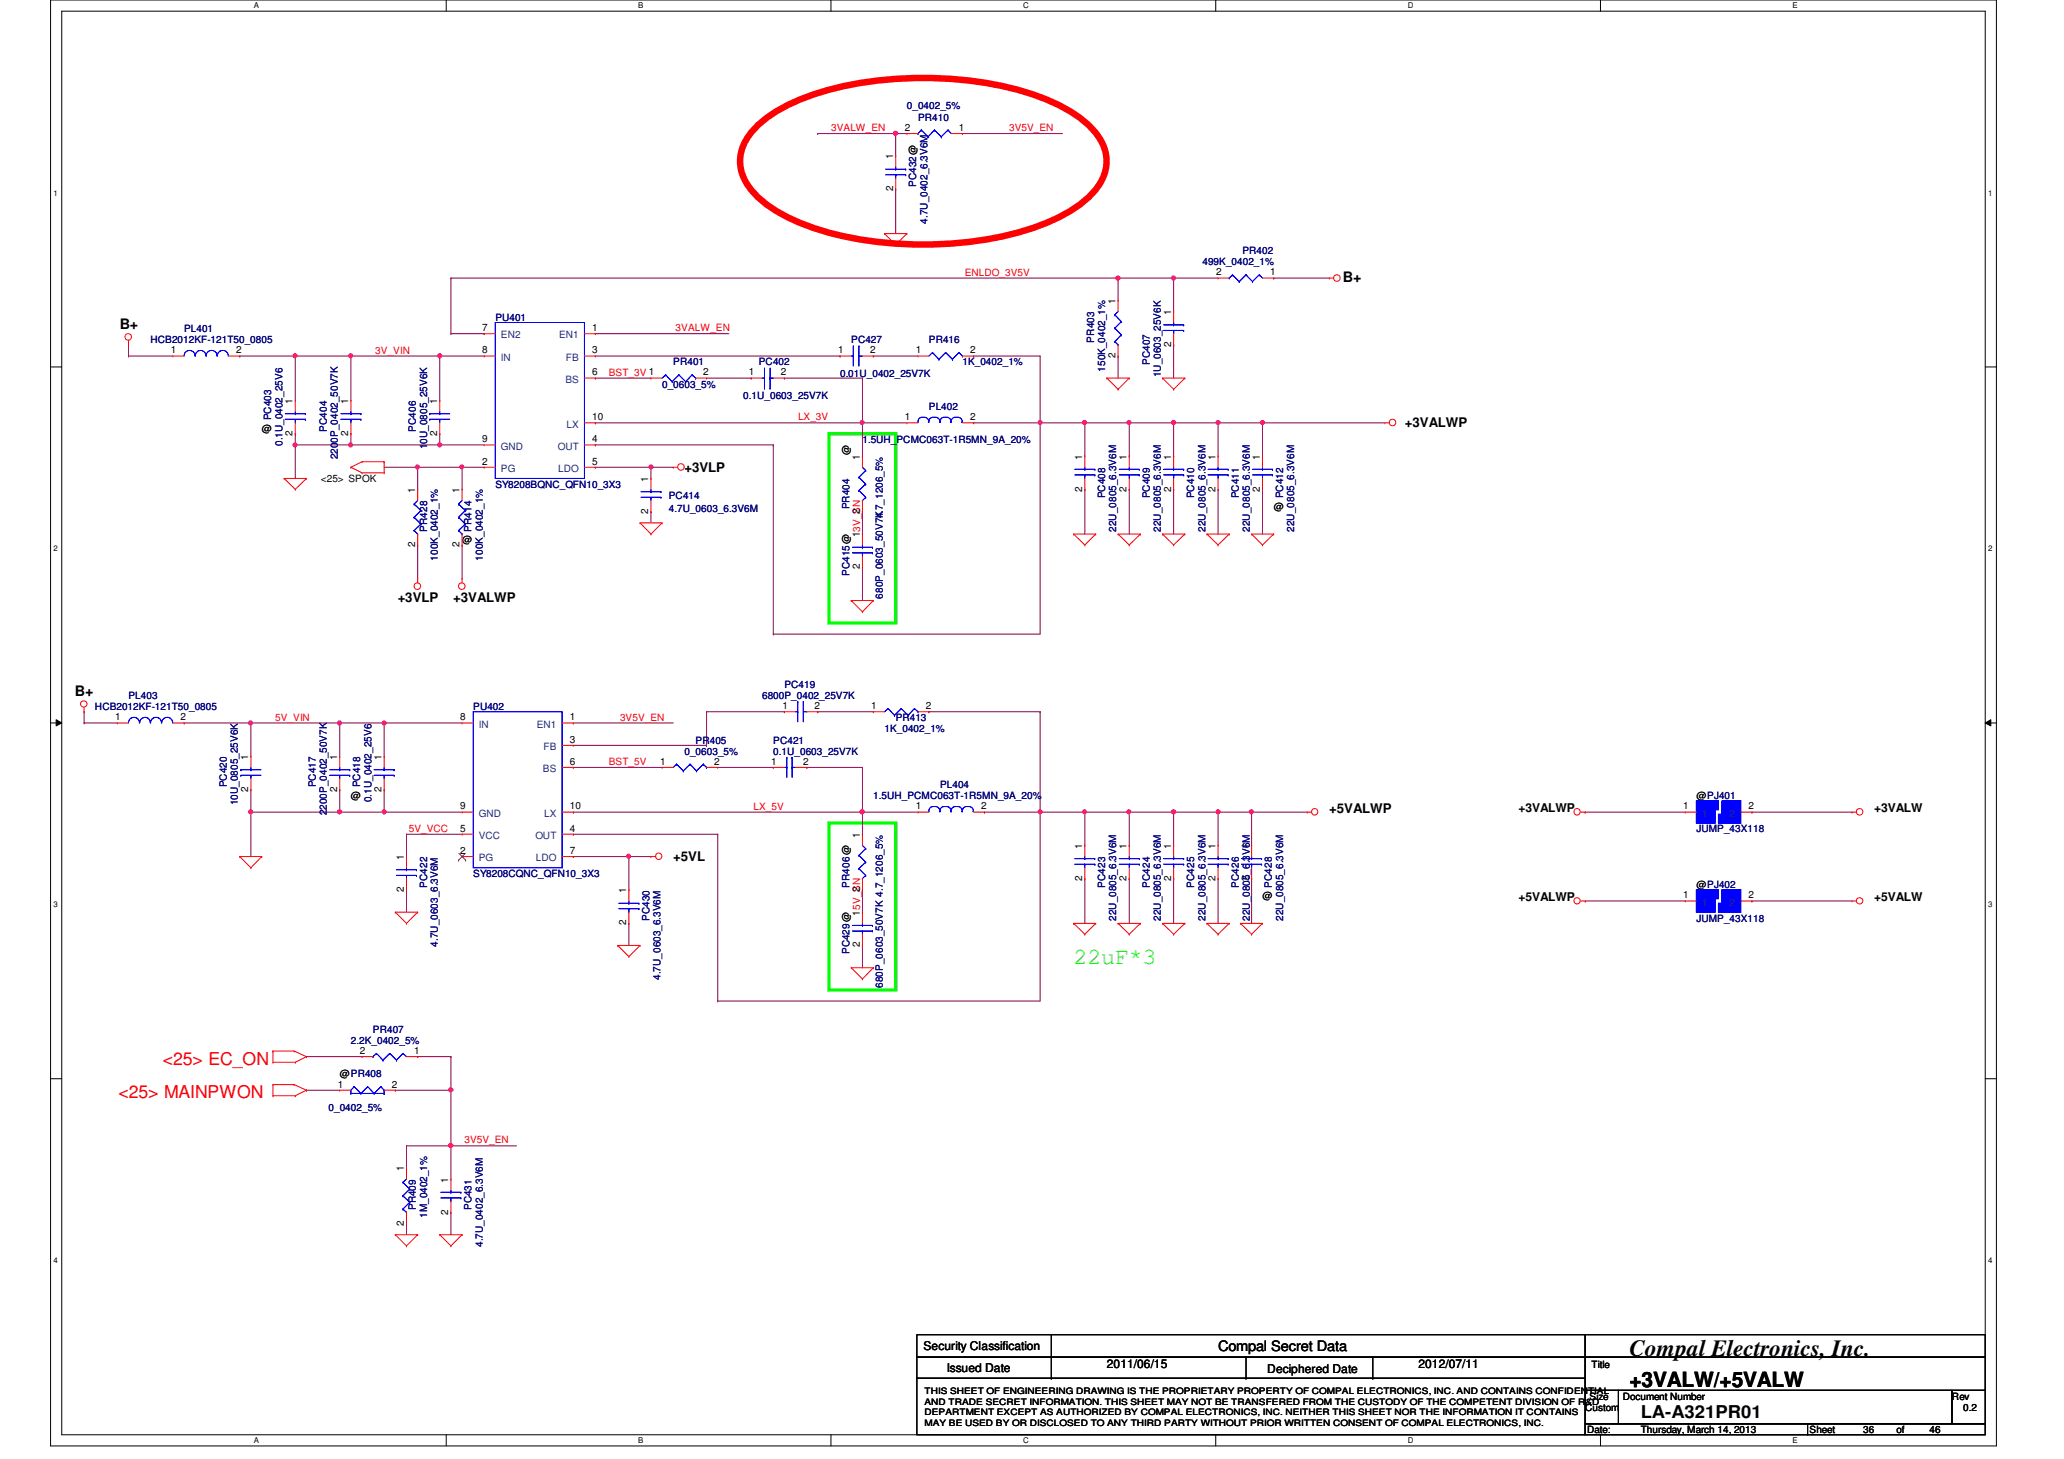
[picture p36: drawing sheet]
<svg xmlns="http://www.w3.org/2000/svg" width="297mm" height="210mm" viewBox="0 0 297 210" stroke-linecap="round" stroke-linejoin="round" font-family="sans-serif">
<defs><g id="words">
<text font-size="3.3" fill="#0f0" x="154.5" y="138.7">22uF*3</text>
<text font-size="3.3" x="234.5" y="195.1">Compal Electronics, Inc.</text>
<text font-size="3" x="234.5" y="199.6">+3VALW/+5VALW</text>
<g font-size="2.5" fill="#f00">
<text x="23.4" y="153.2">&lt;25&gt; EC_ON</text>
<text x="17.1" y="158">&lt;25&gt; MAINPWON</text>
</g>
<text font-size="2.5" x="236.1" y="204">LA-A321PR01</text>
<g font-size="2.1">
<text x="193.2" y="40.6">B+</text>
<text x="17.2" y="47.4">B+</text>
<text x="10.8" y="100.2">B+</text>
<text x="175.3" y="194.4">Compal Secret Data</text>
</g>
<g font-size="1.9">
<text x="202.2" y="61.5">+3VALWP</text>
<text x="98.5" y="67.9">+3VLP</text>
<text x="57.2" y="86.6">+3VLP</text>
<text x="65.2" y="86.6">+3VALWP</text>
<text x="191.3" y="117">+5VALWP</text>
<text x="96.9" y="123.9">+5VL</text>
</g>
<g font-size="1.7">
<text x="218.5" y="116.8">+3VALWP</text>
<text x="269.7" y="116.8">+3VALW</text>
<text x="218.5" y="129.6">+5VALWP</text>
<text x="269.7" y="129.6">+5VALW</text>
<text x="132.9" y="194.3">Security Classification</text>
<text x="136.3" y="197.3">Issued Date</text>
<text x="159.3" y="196.8">2011/06/15</text>
<text x="182.4" y="197.5">Deciphered Date</text>
<text x="204.1" y="196.8">2012/07/11</text>
</g>
<g font-size="1.4" fill="#000080">
<text x="130.5" y="15.7">0_0402_5%</text>
<text x="132.1" y="17.4">PR410</text>
<text x="131.9" y="26.9" transform="rotate(-90 131.9 26.9)">PC432@</text>
<text x="133.5" y="32.2" transform="rotate(-90 133.5 32.2)">4.7U_0402_6.3V6M</text>
<text x="173.1" y="38.2">499K_0402_1%</text>
<text x="178.8" y="36.6">PR402</text>
<text x="26.5" y="47.8">PL401</text>
<text x="71.3" y="46.2">PU401</text>
<text x="21.7" y="49.4">HCB2012KF-121T50_0805</text>
<text x="96.9" y="52.6">PR401</text>
<text x="109.2" y="52.6">PC402</text>
<text x="122.5" y="49.4">PC427</text>
<text x="133.7" y="49.4">PR416</text>
<text x="138.5" y="52.6">1K_0402_1%</text>
<text x="157.5" y="49.3" transform="rotate(-90 157.5 49.3)">PR403</text>
<text x="159" y="53.5" transform="rotate(-90 159 53.5)">150K_0402_1%</text>
<text x="165.5" y="52.5" transform="rotate(-90 165.5 52.5)">PC407</text>
<text x="95.3" y="55.8">0_0603_5%</text>
<text x="107" y="57.4">0.1U_0603_25V7K</text>
<text x="120.9" y="54.2">0.01U_0402_25V7K</text>
<text x="133.7" y="59">PL402</text>
<text x="167" y="54.3" transform="rotate(-90 167 54.3)">1U_0603_25V6K</text>
<text x="39" y="60.5" transform="rotate(-90 39 60.5)">PC403</text>
<text x="40.6" y="64.2" transform="rotate(-90 40.6 64.2)">0.1U_0402_25V6</text>
<text x="47" y="62.1" transform="rotate(-90 47 62.1)">PC404</text>
<text x="59.9" y="62.1" transform="rotate(-90 59.9 62.1)">PC406</text>
<text x="61.5" y="64.6" transform="rotate(-90 61.5 64.6)">10U_0805_25V6K</text>
<text x="124.1" y="63.8">1.5UH_PCMC063T-1R5MN_9A_20%</text>
<text x="48.6" y="66.1" transform="rotate(-90 48.6 66.1)">2200P_0402_50V7K</text>
<text x="71.3" y="70.2">SY8208BQNC_QFN10_3X3</text>
<text x="96.3" y="71.8">PC414</text>
<text x="159" y="71.7" transform="rotate(-90 159 71.7)">PC408</text>
<text x="165.5" y="71.7" transform="rotate(-90 165.5 71.7)">PC409</text>
<text x="171.9" y="71.7" transform="rotate(-90 171.9 71.7)">PC410</text>
<text x="178.3" y="71.7" transform="rotate(-90 178.3 71.7)">PC411</text>
<text x="184.7" y="71.7" transform="rotate(-90 184.7 71.7)">PC412</text>
<text x="61.5" y="76.5" transform="rotate(-90 61.5 76.5)">PR428</text>
<text x="67.9" y="76.5" transform="rotate(-90 67.9 76.5)">PR414</text>
<text x="96.3" y="73.7">4.7U_0603_6.3V6M</text>
<text x="122.3" y="73.3" transform="rotate(-90 122.3 73.3)">PR404</text>
<text x="127" y="74.6" transform="rotate(-90 127 74.6)">4.7_1206_5%</text>
<text x="160.7" y="76.5" transform="rotate(-90 160.7 76.5)">22U_0805_6.3V6M</text>
<text x="167" y="76.5" transform="rotate(-90 167 76.5)">22U_0805_6.3V6M</text>
<text x="173.5" y="76.5" transform="rotate(-90 173.5 76.5)">22U_0805_6.3V6M</text>
<text x="179.9" y="76.5" transform="rotate(-90 179.9 76.5)">22U_0805_6.3V6M</text>
<text x="186.3" y="76.5" transform="rotate(-90 186.3 76.5)">22U_0805_6.3V6M</text>
<text x="63" y="80.6" transform="rotate(-90 63 80.6)">100K_0402_1%</text>
<text x="69.5" y="80.6" transform="rotate(-90 69.5 80.6)">100K_0402_1%</text>
<text x="122.3" y="82.9" transform="rotate(-90 122.3 82.9)">PC415@</text>
<text x="127" y="86.1" transform="rotate(-90 127 86.1)">680P_0603_50V7K</text>
<text x="18.5" y="100.6">PL403</text>
<text x="109.7" y="100.6">6800P_0402_25V7K</text>
<text x="112.9" y="99">PC419</text>
<text x="13.7" y="102.2">HCB2012KF-121T50_0805</text>
<text x="68.1" y="102.2">PU402</text>
<text x="100.1" y="107">PR405</text>
<text x="111.3" y="107">PC421</text>
<text x="127.3" y="105.4">1K_0402_1%</text>
<text x="128.9" y="103.8">PR413</text>
<text x="32.6" y="113.3" transform="rotate(-90 32.6 113.3)">PC420</text>
<text x="45.5" y="113.3" transform="rotate(-90 45.5 113.3)">PC417</text>
<text x="51.9" y="113.3" transform="rotate(-90 51.9 113.3)">PC418</text>
<text x="98.5" y="108.6">0_0603_5%</text>
<text x="111.3" y="108.6">0.1U_0603_25V7K</text>
<text x="135.3" y="113.4">PL404</text>
<text x="34.2" y="115.9" transform="rotate(-90 34.2 115.9)">10U_0805_25V6K</text>
<text x="47" y="117.3" transform="rotate(-90 47 117.3)">2200P_0402_50V7K</text>
<text x="53.5" y="115.4" transform="rotate(-90 53.5 115.4)">0.1U_0402_25V6</text>
<text x="125.7" y="115">1.5UH_PCMC063T-1R5MN_9A_20%</text>
<text x="244.1" y="119.8">JUMP_43X118</text>
<text x="61.5" y="127.7" transform="rotate(-90 61.5 127.7)">PC422</text>
<text x="68.1" y="126.2">SY8208CQNC_QFN10_3X3</text>
<text x="122.3" y="127.7" transform="rotate(-90 122.3 127.7)">PR406@</text>
<text x="159" y="127.7" transform="rotate(-90 159 127.7)">PC423</text>
<text x="165.5" y="127.7" transform="rotate(-90 165.5 127.7)">PC424</text>
<text x="171.9" y="127.7" transform="rotate(-90 171.9 127.7)">PC425</text>
<text x="178.3" y="127.7" transform="rotate(-90 178.3 127.7)">PC426</text>
<text x="183" y="127.7" transform="rotate(-90 183 127.7)">PC428</text>
<text x="63" y="136.2" transform="rotate(-90 63 136.2)">4.7U_0603_6.3V6M</text>
<text x="93.5" y="132.5" transform="rotate(-90 93.5 132.5)">PC430</text>
<text x="122.3" y="137.3" transform="rotate(-90 122.3 137.3)">PC429@</text>
<text x="160.7" y="132.5" transform="rotate(-90 160.7 132.5)">22U_0805_6.3V6M</text>
<text x="167" y="132.5" transform="rotate(-90 167 132.5)">22U_0805_6.3V6M</text>
<text x="173.5" y="132.5" transform="rotate(-90 173.5 132.5)">22U_0805_6.3V6M</text>
<text x="179.9" y="132.5" transform="rotate(-90 179.9 132.5)">22U_0805_6.3V6M</text>
<text x="184.7" y="132.5" transform="rotate(-90 184.7 132.5)">22U_0805_6.3V6M</text>
<text x="244.1" y="132.6">JUMP_43X118</text>
<text x="95" y="141" transform="rotate(-90 95 141)">4.7U_0603_6.3V6M</text>
<text x="127" y="142.1" transform="rotate(-90 127 142.1)">680P_0603_50V7K 4.7_1206_5%</text>
<text x="53.7" y="148.6">PR407</text>
<text x="50.5" y="150.2">2.2K_0402_5%</text>
<text x="47.3" y="159.8">0_0402_5%</text>
<text x="59.9" y="174.1" transform="rotate(-90 59.9 174.1)">PR409</text>
<text x="61.5" y="175.2" transform="rotate(-90 61.5 175.2)">1M_0402_1%</text>
<text x="67.9" y="174.1" transform="rotate(-90 67.9 174.1)">PC431</text>
<text x="69.5" y="179.4" transform="rotate(-90 69.5 179.4)">4.7U_0402_6.3V6M</text>
</g>
<g font-size="1.4" fill="#f00">
<text x="119.6" y="18.9">3VALW_EN</text>
<text x="145.2" y="18.9">3V5V_EN</text>
<text x="138.8" y="39.7">ENLDO_3V5V</text>
<text x="97.2" y="47.7">3VALW_EN</text>
<text x="54" y="50.9">3V_VIN</text>
<text x="87.6" y="54.1">BST_3V 1</text>
<text x="114.8" y="60.5">LX_3V</text>
<text x="39.6" y="103.7">5V_VIN</text>
<text x="89.2" y="103.7">3V5V_EN</text>
<text x="87.6" y="110.1">BST_5V</text>
<text x="58.8" y="119.7">5V_VCC</text>
<text x="108.5" y="116.5">LX_5V</text>
<text x="66.8" y="164.5">3V5V_EN</text>
</g>
<g font-size="1.4">
<text x="128.5" y="22.9" transform="rotate(-90 128.5 22.9)">1</text>
<text x="130.2" y="18.8">2</text>
<text x="138" y="18.8">1</text>
<text x="128.5" y="27.5" transform="rotate(-90 128.5 27.5)">2</text>
<text x="175" y="39.6">2</text>
<text x="182.8" y="39.6">1</text>
<text x="69.4" y="47.6">7</text>
<text x="85.2" y="47.6">1</text>
<text x="160.5" y="43.7" transform="rotate(-90 160.5 43.7)">1</text>
<text x="168.5" y="45.3" transform="rotate(-90 168.5 45.3)">1</text>
<text x="24.6" y="50.8">1</text>
<text x="34" y="50.8">2</text>
<text x="69.4" y="50.8">8</text>
<text x="85.2" y="50.8">3</text>
<text x="120.6" y="50.8">1</text>
<text x="125.2" y="50.8">2</text>
<text x="131.8" y="50.8">1</text>
<text x="139.6" y="50.8">2</text>
<text x="160.5" y="51.5" transform="rotate(-90 160.5 51.5)">2</text>
<text x="168.5" y="49.9" transform="rotate(-90 168.5 49.9)">2</text>
<text x="42.1" y="58.1" transform="rotate(-90 42.1 58.1)">1</text>
<text x="50.1" y="58.1" transform="rotate(-90 50.1 58.1)">1</text>
<text x="62.9" y="58.1" transform="rotate(-90 62.9 58.1)">1</text>
<text x="85.2" y="54">6</text>
<text x="101.2" y="54">2</text>
<text x="107.8" y="54">1</text>
<text x="112.4" y="54">2</text>
<text x="37.7" y="62.2">@</text>
<text x="42.1" y="62.7" transform="rotate(-90 42.1 62.7)">2</text>
<text x="50.1" y="62.7" transform="rotate(-90 50.1 62.7)">2</text>
<text x="62.9" y="62.7" transform="rotate(-90 62.9 62.7)">2</text>
<text x="69.4" y="63.6">9</text>
<text x="85.2" y="60.5">10</text>
<text x="85.2" y="63.6">4</text>
<text x="122.3" y="65.4" transform="rotate(-90 122.3 65.4)">@</text>
<text x="130.2" y="60.5">1</text>
<text x="139.6" y="60.5">2</text>
<text x="46.2" y="69.4">&lt;25&gt; SPOK</text>
<text x="59.7" y="70.9" transform="rotate(-90 59.7 70.9)">1</text>
<text x="66.1" y="70.9" transform="rotate(-90 66.1 70.9)">1</text>
<text x="69.4" y="66.8">2</text>
<text x="85.2" y="66.8">5</text>
<text x="93.3" y="69.3" transform="rotate(-90 93.3 69.3)">1</text>
<text x="123.7" y="66.1" transform="rotate(-90 123.7 66.1)">1</text>
<text x="155.7" y="70.7" transform="rotate(-90 155.7 70.7)">2</text>
<text x="155.7" y="66.1" transform="rotate(-90 155.7 66.1)">1</text>
<text x="162.1" y="70.7" transform="rotate(-90 162.1 70.7)">2</text>
<text x="162.1" y="66.1" transform="rotate(-90 162.1 66.1)">1</text>
<text x="168.5" y="70.7" transform="rotate(-90 168.5 70.7)">2</text>
<text x="168.5" y="66.1" transform="rotate(-90 168.5 66.1)">1</text>
<text x="174.9" y="70.7" transform="rotate(-90 174.9 70.7)">2</text>
<text x="174.9" y="66.1" transform="rotate(-90 174.9 66.1)">1</text>
<text x="181.3" y="70.7" transform="rotate(-90 181.3 70.7)">2</text>
<text x="181.3" y="66.1" transform="rotate(-90 181.3 66.1)">1</text>
<text x="93.3" y="73.9" transform="rotate(-90 93.3 73.9)">2</text>
<text x="123.7" y="77.3" transform="rotate(-90 123.7 77.3)">13V_SN</text>
<text x="123.7" y="73.9" transform="rotate(-90 123.7 73.9)">2</text>
<text x="183.3" y="73.4">@</text>
<text x="59.7" y="78.7" transform="rotate(-90 59.7 78.7)">2</text>
<text x="66.1" y="78.7" transform="rotate(-90 66.1 78.7)">2</text>
<text x="66.5" y="78.2">@</text>
<text x="123.7" y="81.9" transform="rotate(-90 123.7 81.9)">2</text>
<text x="16.6" y="103.6">1</text>
<text x="26" y="103.6">2</text>
<text x="66.2" y="103.6">8</text>
<text x="82" y="106.8">3</text>
<text x="82" y="103.6">1</text>
<text x="112.6" y="102">1</text>
<text x="117.2" y="102">2</text>
<text x="125.4" y="102">1</text>
<text x="133.2" y="102">2</text>
<text x="35.7" y="113.9" transform="rotate(-90 35.7 113.9)">2</text>
<text x="35.7" y="109.3" transform="rotate(-90 35.7 109.3)">1</text>
<text x="48.5" y="113.9" transform="rotate(-90 48.5 113.9)">2</text>
<text x="48.5" y="109.3" transform="rotate(-90 48.5 109.3)">1</text>
<text x="54.9" y="113.9" transform="rotate(-90 54.9 113.9)">2</text>
<text x="54.9" y="109.3" transform="rotate(-90 54.9 109.3)">1</text>
<text x="82" y="110">6</text>
<text x="95" y="110">1</text>
<text x="102.8" y="110">2</text>
<text x="111" y="110">1</text>
<text x="115.6" y="110">2</text>
<text x="50.5" y="115">@</text>
<text x="66.2" y="119.6">5</text>
<text x="66.2" y="116.5">9</text>
<text x="82" y="116.5">10</text>
<text x="82" y="119.6">4</text>
<text x="131.8" y="116.5">1</text>
<text x="141.2" y="116.5">2</text>
<text x="242.2" y="116.5">1</text>
<text x="244.1" y="115">@PJ401</text>
<text x="251.6" y="116.5">2</text>
<text x="58.1" y="123.7" transform="rotate(-90 58.1 123.7)">1</text>
<text x="66.2" y="122.9">2</text>
<text x="82" y="122.9">7</text>
<text x="123.7" y="120.5" transform="rotate(-90 123.7 120.5)">1</text>
<text x="155.7" y="122.1" transform="rotate(-90 155.7 122.1)">1</text>
<text x="162.1" y="122.1" transform="rotate(-90 162.1 122.1)">1</text>
<text x="168.5" y="122.1" transform="rotate(-90 168.5 122.1)">1</text>
<text x="174.9" y="122.1" transform="rotate(-90 174.9 122.1)">1</text>
<text x="179.7" y="122.1" transform="rotate(-90 179.7 122.1)">1</text>
<text x="58.1" y="128.3" transform="rotate(-90 58.1 128.3)">2</text>
<text x="90.1" y="128.5" transform="rotate(-90 90.1 128.5)">1</text>
<text x="123.7" y="131.7" transform="rotate(-90 123.7 131.7)">15V_SN</text>
<text x="123.7" y="128.3" transform="rotate(-90 123.7 128.3)">2</text>
<text x="155.7" y="126.7" transform="rotate(-90 155.7 126.7)">2</text>
<text x="162.1" y="126.7" transform="rotate(-90 162.1 126.7)">2</text>
<text x="168.5" y="126.7" transform="rotate(-90 168.5 126.7)">2</text>
<text x="174.9" y="126.7" transform="rotate(-90 174.9 126.7)">2</text>
<text x="179.7" y="126.7" transform="rotate(-90 179.7 126.7)">2</text>
<text x="181.7" y="129.4">@</text>
<text x="242.2" y="129.2">1</text>
<text x="244.1" y="127.8">@PJ402</text>
<text x="251.6" y="129.2">2</text>
<text x="90.1" y="133.1" transform="rotate(-90 90.1 133.1)">2</text>
<text x="123.7" y="136.3" transform="rotate(-90 123.7 136.3)">2</text>
<text x="48.9" y="155">@PR408</text>
<text x="51.8" y="151.6">2</text>
<text x="59.6" y="151.6">1</text>
<text x="48.6" y="156.5">1</text>
<text x="56.4" y="156.5">2</text>
<text x="58.1" y="168.5" transform="rotate(-90 58.1 168.5)">1</text>
<text x="64.5" y="170.1" transform="rotate(-90 64.5 170.1)">1</text>
<text x="58.1" y="176.3" transform="rotate(-90 58.1 176.3)">2</text>
<text x="64.5" y="174.8" transform="rotate(-90 64.5 174.8)">2</text>
<text x="229.1" y="196.8">Title</text>
<text x="228.1" y="203">Custom</text>
<text x="228.8" y="201.4">Size</text>
<text x="233.5" y="201.4">Document Number</text>
<text x="280.9" y="201.4">Rev</text>
<text x="282.5" y="203">0.2</text>
<text x="228.4" y="206.2">Date:</text>
<text x="236.1" y="206.2">Thursday, March 14, 2013</text>
<text x="260.4" y="206.2">Sheet</text>
<text x="268.1" y="206.2">36</text>
<text x="272.9" y="206.2">of</text>
<text x="277.7" y="206.2">46</text>
</g>
<g font-size="1.4" fill="#004080">
<text x="72.1" y="48.7">EN2</text>
<text x="72.1" y="51.9">IN</text>
<text x="80.5" y="48.7">EN1</text>
<text x="81.4" y="51.9">FB</text>
<text x="81.4" y="55.1">BS</text>
<text x="72.1" y="64.7">GND</text>
<text x="80.3" y="64.7">OUT</text>
<text x="81.5" y="61.5">LX</text>
<text x="72.1" y="67.9">PG</text>
<text x="80.3" y="67.9">LDO</text>
<text x="68.9" y="104.7">IN</text>
<text x="77.3" y="104.7">EN1</text>
<text x="78.2" y="107.9">FB</text>
<text x="78.1" y="111.1">BS</text>
<text x="68.9" y="117.5">GND</text>
<text x="78.3" y="117.5">LX</text>
<text x="244.9" y="117.5">1</text>
<text x="248.9" y="117.5">2</text>
<text x="68.9" y="123.9">PG</text>
<text x="68.9" y="120.7">VCC</text>
<text x="77" y="120.7">OUT</text>
<text x="77.1" y="123.9">LDO</text>
<text x="244.9" y="130.3">1</text>
<text x="248.9" y="130.3">2</text>
</g>
<g font-size="1.3">
<text x="133.1" y="200.6">THIS SHEET OF ENGINEERING DRAWING IS THE PROPRIETARY PROPERTY OF COMPAL ELECTRONICS, INC. AND CONTAINS CONFIDENTIAL</text>
<text x="133.1" y="202.1">AND TRADE SECRET INFORMATION. THIS SHEET MAY NOT BE TRANSFERED FROM THE CUSTODY OF THE COMPETENT DIVISION OF R&amp;D</text>
<text x="133.1" y="203.6">DEPARTMENT EXCEPT AS AUTHORIZED BY COMPAL ELECTRONICS, INC. NEITHER THIS SHEET NOR THE INFORMATION IT CONTAINS</text>
<text x="133.1" y="205.1">MAY BE USED BY OR DISCLOSED TO ANY THIRD PARTY WITHOUT PRIOR WRITTEN CONSENT OF COMPAL ELECTRONICS, INC.</text>
</g>
<g font-size="1.1">
<text x="36.5" y="1.1">A</text>
<text x="91.9" y="1.1">B</text>
<text x="147.2" y="1.1">C</text>
<text x="202.6" y="1.1">D</text>
<text x="258" y="1.1">E</text>
<text x="7.7" y="28.2">1</text>
<text x="286.1" y="28.2">1</text>
<text x="7.7" y="79.3">2</text>
<text x="286.1" y="79.3">2</text>
<text x="7.7" y="130.6">3</text>
<text x="286.1" y="130.6">3</text>
<text x="7.7" y="181.7">4</text>
<text x="286.1" y="181.7">4</text>
<text x="36.5" y="207.6">A</text>
<text x="91.9" y="207.6">B</text>
<text x="147.2" y="207.6">C</text>
<text x="202.6" y="207.6">D</text>
<text x="258" y="207.6">E</text>
</g>
</g></defs>
<path d="M7.3 0h280v208h-280zM8.9 1.6h276.8v204.8h-276.8z" fill="none" stroke="#000" stroke-width=".14"/>
<g fill="#fff">
<path d="M36.5 .2h.7v1.2h-.7z"/>
<path d="M36.5 206.6h.7v1.2h-.7z"/>
</g>
<path d="M64.2 0v1.6M64.2 206.4v1.6" fill="none" stroke="#000" stroke-width=".14"/>
<g fill="#fff">
<path d="M91.9 .2h.7v1.2h-.7z"/>
<path d="M91.9 206.6h.7v1.2h-.7z"/>
</g>
<path d="M119.6 0v1.6M119.6 206.4v1.6" fill="none" stroke="#000" stroke-width=".14"/>
<g fill="#fff">
<path d="M147.2 .2h.8v1.2h-.8z"/>
<path d="M147.2 206.6h.8v1.2h-.8z"/>
</g>
<path d="M175 0v1.6M175 206.4v1.6" fill="none" stroke="#000" stroke-width=".14"/>
<g fill="#fff">
<path d="M202.6 .2h.8v1.2h-.8z"/>
<path d="M202.6 206.6h.8v1.2h-.8z"/>
</g>
<path d="M230.3 0v1.6M230.3 206.4v1.6" fill="none" stroke="#000" stroke-width=".14"/>
<g fill="#fff">
<path d="M258 .2h.7v1.2h-.7z"/>
<path d="M258 206.6h.7v1.2h-.7z"/>
<path d="M7.7 27.2h.6v1.2h-.6z"/>
<path d="M286.1 27.2h.6v1.2h-.6z"/>
<path d="M7.7 78.4h.6v1.1h-.6z"/>
<path d="M286.1 78.4h.6v1.1h-.6z"/>
</g>
<path d="M7.3 52.8h1.6M285.7 52.8h1.6" fill="none" stroke="#000" stroke-width=".14"/>
<g fill="#fff">
<path d="M7.7 129.6h.6v1.2h-.6z"/>
<path d="M286.1 129.6h.6v1.2h-.6z"/>
</g>
<path d="M7.3 104h1.6M8.1 103.5l.8 .5-.8 .4zM285.7 104l.8-.5v.9zM285.7 104h1.6" fill="none" stroke="#000" stroke-width=".14"/>
<path d="M8.1 103.5l.8 .5-.8 .4zM285.7 104l.8-.5v.9z" fill="#000"/>
<g fill="#fff">
<path d="M7.7 180.8h.6v1.1h-.6z"/>
<path d="M286.1 180.8h.6v1.1h-.6z"/>
</g>
<path d="M7.3 155.2h1.6M285.7 155.2h1.6" fill="none" stroke="#000" stroke-width=".14"/>
<path d="M119.3 62.4h9.6v27.2h-9.6zM119.3 118.4h9.6v24h-9.6z" fill="none" stroke="#0f0" stroke-width=".47"/>
<path d="M109 18a22.4 22.4 0 0 1 8.7-4.6 54.1 54.1 0 0 1 30.4 0 22.5 22.5 0 0 1 8.6 4.6 6.6 6.6 0 0 1 2.1 7.3 12 12 0 0 1-5.7 5.6 41.6 41.6 0 0 1-17.8 4.2 48 48 0 0 1-21.1-3.4 15 15 0 0 1-6.8-5.3 6 6 0 0 1 .8-7.4z" fill="none" stroke="#f00" stroke-width=".93"/>
<path d="M36.1 104h.1M36.1 104h12.8M48.9 104h.1M48.9 104v4.8M55.3 104h.1M55.3 104h11.2" fill="none" stroke="#800040" stroke-width=".14"/>
<circle cx="55.3" cy="104" r=".3" fill="#f0f"/>
<circle cx="55.3" cy="104" r=".3" fill="none" stroke="#f0f" stroke-width=".14"/>
<path d="M36.1 116.8h.1M36.1 116.8h19.2M48.9 113.6h.1M48.9 116.8h.1M48.9 113.6v3.2" fill="none" stroke="#800040" stroke-width=".14"/>
<circle cx="55.3" cy="116.8" r=".3" fill="#f0f"/>
<circle cx="55.3" cy="116.8" r=".3" fill="none" stroke="#f0f" stroke-width=".14"/>
<circle cx="48.9" cy="116.8" r=".31" fill="#f0f"/>
<circle cx="48.9" cy="116.8" r=".31" fill="none" stroke="#f0f" stroke-width=".14"/>
<path d="M48.9 104h.1M48.9 104h6.4M55.3 113.6h.1M55.3 116.8h.1M55.3 113.6v3.2M55.3 116.8h11.2" fill="none" stroke="#800040" stroke-width=".14"/>
<circle cx="48.9" cy="104" r=".31" fill="#f0f"/>
<circle cx="48.9" cy="104" r=".31" fill="none" stroke="#f0f" stroke-width=".14"/>
<path d="M55.3 104h.1M55.3 104v4.8M90.5 132.8h.1M90.5 123.2h.1M90.5 123.2v4.8M90.5 132.8v3.2M90.5 123.2h3.2" fill="none" stroke="#800040" stroke-width=".14"/>
<circle cx="90.5" cy="123.2" r=".3" fill="#f0f"/>
<circle cx="90.5" cy="123.2" r=".3" fill="none" stroke="#f0f" stroke-width=".14"/>
<path d="M93.7 73.6h.1M93.7 67.2h.1M93.7 67.2v1.6M93.7 73.6v1.6M82.5 123.2h.1M82.5 123.2h8" fill="none" stroke="#800040" stroke-width=".14"/>
<circle cx="93.7" cy="67.2" r=".3" fill="#f0f"/>
<circle cx="93.7" cy="67.2" r=".3" fill="none" stroke="#f0f" stroke-width=".14"/>
<g fill="none" stroke="#800040" stroke-width=".14">
<path d="M85.7 67.2h.1M85.7 67.2h11.2M93.7 67.2h.1M124.1 73.6h.1M124.1 60.8h.1M124.1 60.8v4.8M124.1 73.6v3.2M124.1 81.6h.1M124.1 81.6v4.8M82.5 110.4h.1M82.5 110.4h12.8M124.1 116.8h.1"/>
<path d="M124.1 116.8h8"/>
</g>
<circle cx="124.1" cy="116.8" r=".3" fill="#f0f"/>
<circle cx="124.1" cy="116.8" r=".3" fill="none" stroke="#f0f" stroke-width=".14"/>
<path d="M63.3 51.2h.1M63.3 51.2h6.4M82.5 104h.1M82.5 104h14.4M116.1 110.4h.1M116.1 110.4h8M124.1 110.4h.1M124.1 110.4v6.4M124.1 136h.1M124.1 128h.1M124.1 128v3.2M124.1 136v3.2" fill="none" stroke="#800040" stroke-width=".14"/>
<circle cx="63.3" cy="51.2" r=".3" fill="#f0f"/>
<circle cx="63.3" cy="51.2" r=".3" fill="none" stroke="#f0f" stroke-width=".14"/>
<path d="M63.3 51.2h.1M63.3 51.2v6.4M50.5 64h.1M50.5 64h19.2M63.3 64h.1" fill="none" stroke="#800040" stroke-width=".14"/>
<circle cx="63.3" cy="64" r=".3" fill="#f0f"/>
<circle cx="63.3" cy="64" r=".3" fill="none" stroke="#f0f" stroke-width=".14"/>
<g fill="none" stroke="#800040" stroke-width=".14">
<path d="M85.7 48h.1M85.7 48h19.2M112.9 54.4h.1M112.9 54.4h11.2M160.9 51.2h.1M160.9 40h.1M160.9 40v3.2M160.9 51.2v3.2M168.9 40h.1M168.9 40h6.4M63.3 62.4h.1M63.3 62.4v1.6"/>
<path d="M124.1 60.8h.1M124.1 60.8h6.4"/>
</g>
<circle cx="124.1" cy="60.8" r=".3" fill="#f0f"/>
<circle cx="124.1" cy="60.8" r=".3" fill="none" stroke="#f0f" stroke-width=".14"/>
<g fill="none" stroke="#800040" stroke-width=".14">
<path d="M85.7 54.4h.1M85.7 54.4h8M124.1 54.4h.1M124.1 54.4v6.4h-38.4M85.7 64h.1M85.7 60.8h.1M85.7 64h25.6M140.1 60.8h.1M140.1 60.8h9.6M149.7 60.8h.1M149.7 60.8v30.4M124.1 116.8h.1"/>
<path d="M124.1 116.8v3.2M58.5 128h.1M58.5 128v3.2"/>
</g>
<circle cx="124.1" cy="116.8" r=".3" fill="#f0f"/>
<circle cx="124.1" cy="116.8" r=".3" fill="none" stroke="#f0f" stroke-width=".14"/>
<path d="M149.7 116.8h.1M149.7 116.8v27.2" fill="none" stroke="#800040" stroke-width=".14"/>
<circle cx="149.7" cy="116.8" r=".3" fill="#f0f"/>
<circle cx="149.7" cy="116.8" r=".3" fill="none" stroke="#f0f" stroke-width=".14"/>
<path d="M50.5 51.2h.1M50.5 51.2h12.8M82.5 120h.1M82.5 120h20.8" fill="none" stroke="#800040" stroke-width=".14"/>
<circle cx="50.5" cy="51.2" r=".3" fill="#f0f"/>
<circle cx="50.5" cy="51.2" r=".3" fill="none" stroke="#f0f" stroke-width=".14"/>
<g fill="none" stroke="#800040" stroke-width=".14">
<path d="M82.5 116.8h.1M82.5 116.8h41.6M141.7 116.8h.1M141.7 116.8h8M168.9 116.8h.1M168.9 116.8h6.4M228.1 116.8h.1M228.1 116.8h14.4M252.1 116.8h.1M252.1 116.8h14.4M58.5 120h.1M58.5 120h8"/>
<path d="M58.5 120v3.2M175.3 126.4h.1M175.3 126.4v6.4M228.1 129.6h.1M228.1 129.6h14.4M252.1 129.6h.1M252.1 129.6h14.4"/>
</g>
<circle cx="168.9" cy="116.8" r=".31" fill="#f0f"/>
<circle cx="168.9" cy="116.8" r=".31" fill="none" stroke="#f0f" stroke-width=".14"/>
<path d="M175.3 116.8h.1M175.3 116.8v4.8M180.1 116.8h.1M180.1 116.8h8" fill="none" stroke="#800040" stroke-width=".14"/>
<circle cx="180.1" cy="116.8" r=".3" fill="#f0f"/>
<circle cx="180.1" cy="116.8" r=".3" fill="none" stroke="#f0f" stroke-width=".14"/>
<path d="M168.9 60.8h.1M168.9 60.8h6.4M175.3 70.4h.1M175.3 70.4v6.4" fill="none" stroke="#800040" stroke-width=".14"/>
<circle cx="168.9" cy="60.8" r=".31" fill="#f0f"/>
<circle cx="168.9" cy="60.8" r=".31" fill="none" stroke="#f0f" stroke-width=".14"/>
<path d="M175.3 60.8h.1M175.3 60.8v4.8M36.1 116.8h.1M36.1 116.8v6.4" fill="none" stroke="#800040" stroke-width=".14"/>
<circle cx="36.1" cy="116.8" r=".3" fill="#f0f"/>
<circle cx="36.1" cy="116.8" r=".3" fill="none" stroke="#f0f" stroke-width=".14"/>
<path d="M36.1 104h.1M36.1 104v4.8" fill="none" stroke="#800040" stroke-width=".14"/>
<circle cx="36.1" cy="104" r=".3" fill="#f0f"/>
<circle cx="36.1" cy="104" r=".3" fill="none" stroke="#f0f" stroke-width=".14"/>
<g fill="none" stroke="#800040" stroke-width=".14">
<path d="M111.3 64h.1M111.3 64v27.2M156.1 60.8h.1M156.1 70.4h.1M156.1 60.8v4.8M156.1 70.4v6.4M162.5 70.4h.1M162.5 60.8h.1M162.5 60.8v4.8M162.5 70.4v6.4M162.5 60.8h6.4M168.9 60.8h.1"/>
<path d="M168.9 70.4h.1M168.9 60.8v4.8M168.9 70.4v6.4M111.3 91.2h.1M111.3 91.2h38.4M162.5 116.8h.1M162.5 116.8v4.8M103.3 120h.1M103.3 120v24M103.3 144h.1M103.3 144h46.4"/>
</g>
<circle cx="162.5" cy="60.8" r=".3" fill="#f0f"/>
<circle cx="162.5" cy="60.8" r=".3" fill="none" stroke="#f0f" stroke-width=".14"/>
<path d="M149.7 60.8h.1M149.7 60.8h6.4" fill="none" stroke="#800040" stroke-width=".14"/>
<circle cx="149.7" cy="60.8" r=".3" fill="#f0f"/>
<circle cx="149.7" cy="60.8" r=".3" fill="none" stroke="#f0f" stroke-width=".14"/>
<path d="M156.1 116.8h.1M156.1 116.8v4.8M156.1 116.8h6.4M168.9 116.8h.1M168.9 116.8v4.8M156.1 126.4h.1M156.1 126.4v6.4M162.5 126.4h.1M162.5 126.4v6.4M168.9 126.4h.1M168.9 126.4v6.4" fill="none" stroke="#800040" stroke-width=".14"/>
<circle cx="156.1" cy="116.8" r=".3" fill="#f0f"/>
<circle cx="156.1" cy="116.8" r=".3" fill="none" stroke="#f0f" stroke-width=".14"/>
<path d="M149.7 116.8h.1M149.7 116.8h6.4M162.5 116.8h.1M162.5 116.8h6.4" fill="none" stroke="#800040" stroke-width=".14"/>
<circle cx="162.5" cy="116.8" r=".3" fill="#f0f"/>
<circle cx="162.5" cy="116.8" r=".3" fill="none" stroke="#f0f" stroke-width=".14"/>
<path d="M156.1 60.8h.1M156.1 60.8h6.4" fill="none" stroke="#800040" stroke-width=".14"/>
<circle cx="156.1" cy="60.8" r=".3" fill="#f0f"/>
<circle cx="156.1" cy="60.8" r=".3" fill="none" stroke="#f0f" stroke-width=".14"/>
<path d="M34.5 51.2h.1M34.5 51.2h16M42.5 51.2h.1M42.5 51.2v6.4M50.5 51.2h.1M50.5 51.2v6.4M50.5 62.4h.1M50.5 62.4v1.6M26.5 104h.1M26.5 104h9.6M36.1 113.6h.1M36.1 113.6v3.2" fill="none" stroke="#800040" stroke-width=".14"/>
<circle cx="42.5" cy="51.2" r=".3" fill="#f0f"/>
<circle cx="42.5" cy="51.2" r=".3" fill="none" stroke="#f0f" stroke-width=".14"/>
<path d="M42.5 62.4h.1M42.5 64h.1M42.5 62.4v1.6M42.5 64h8" fill="none" stroke="#800040" stroke-width=".14"/>
<circle cx="50.5" cy="64" r=".3" fill="#f0f"/>
<circle cx="50.5" cy="64" r=".3" fill="none" stroke="#f0f" stroke-width=".14"/>
<circle cx="42.5" cy="64" r=".3" fill="#f0f"/>
<circle cx="42.5" cy="64" r=".3" fill="none" stroke="#f0f" stroke-width=".14"/>
<path d="M42.5 64h.1M42.5 64v4.8M44.1 152h.1M44.1 152h8M60.1 152h.1M60.1 152h4.8M64.9 156.8h.1M64.9 156.8v8M64.9 164.8h.1M64.9 164.8h9.4" fill="none" stroke="#800040" stroke-width=".14"/>
<circle cx="64.9" cy="164.8" r=".31" fill="#f0f"/>
<circle cx="64.9" cy="164.8" r=".31" fill="none" stroke="#f0f" stroke-width=".14"/>
<circle cx="64.9" cy="156.8" r=".31" fill="#f0f"/>
<circle cx="64.9" cy="156.8" r=".31" fill="none" stroke="#f0f" stroke-width=".14"/>
<g fill="none" stroke="#800040" stroke-width=".14">
<path d="M18.5 49.6h.1M18.5 51.2h.1M18.5 49.6v1.6M18.5 51.2h6.4M101.7 54.4h6.4M108.1 54.4h.1M168.9 40h.1M168.9 40v4.8M12.1 104h.1M12.1 102.4h.1M12.1 104h4.8M12.1 102.4v1.6"/>
<path d="M103.3 110.4h8M111.3 110.4h.1M44.1 156.8h.1M44.1 156.8h4.8M56.9 156.8h.1M64.9 152h.1M64.9 152v4.8h-8M64.9 164.8h.1M64.9 174.4h.1M64.9 164.8v4.8M64.9 174.4v3.2"/>
</g>
<circle cx="168.9" cy="40" r=".31" fill="#f0f"/>
<circle cx="168.9" cy="40" r=".31" fill="none" stroke="#f0f" stroke-width=".14"/>
<path d="M160.9 40h.1M160.9 40h8M168.9 49.6h.1M168.9 49.6v4.8" fill="none" stroke="#800040" stroke-width=".14"/>
<circle cx="160.9" cy="40" r=".31" fill="#f0f"/>
<circle cx="160.9" cy="40" r=".31" fill="none" stroke="#f0f" stroke-width=".14"/>
<path d="M128.9 19.2h.1M128.9 19.2h1.6" fill="none" stroke="#800040" stroke-width=".14"/>
<circle cx="128.9" cy="19.2" r=".31" fill="#f0f"/>
<circle cx="128.9" cy="19.2" r=".31" fill="none" stroke="#f0f" stroke-width=".14"/>
<g fill="none" stroke="#800040" stroke-width=".14">
<path d="M117.7 19.2h.1M117.7 19.2h11.2M128.9 19.2h.1M128.9 19.2v3.2M138.5 19.2h.1M138.5 19.2h14.4M128.9 27.2h.1M128.9 27.2v6.4M64.9 40h.1M64.9 48h.1M64.9 40h96M64.9 40v8"/>
<path d="M64.9 48h4.8M69.7 48h.1M85.7 51.2h35.2M120.9 51.2h.1M125.7 51.2h.1M125.7 51.2h6.4M140.1 51.2h.1M140.1 51.2h9.6v9.6M149.7 60.8h.1M181.7 60.8h.1M181.7 60.8h17.6M117.7 102.4h.1"/>
<path d="M117.7 102.4h8M133.7 102.4h.1M133.7 102.4h16M149.7 102.4h.1M149.7 102.4v14.4"/>
</g>
<circle cx="181.7" cy="60.8" r=".3" fill="#f0f"/>
<circle cx="181.7" cy="60.8" r=".3" fill="none" stroke="#f0f" stroke-width=".14"/>
<path d="M183.3 40h.1M183.3 40h8M175.3 116.8h.1M175.3 116.8h4.8M180.1 116.8h.1M180.1 116.8v4.8M180.1 126.4h.1M180.1 126.4v6.4" fill="none" stroke="#800040" stroke-width=".14"/>
<circle cx="175.3" cy="116.8" r=".3" fill="#f0f"/>
<circle cx="175.3" cy="116.8" r=".3" fill="none" stroke="#f0f" stroke-width=".14"/>
<path d="M175.3 60.8h.1M175.3 60.8h6.4M181.7 70.4h.1M181.7 60.8h.1M181.7 60.8v4.8M181.7 70.4v6.4" fill="none" stroke="#800040" stroke-width=".14"/>
<circle cx="175.3" cy="60.8" r=".3" fill="#f0f"/>
<circle cx="175.3" cy="60.8" r=".3" fill="none" stroke="#f0f" stroke-width=".14"/>
<g fill="none" stroke="#800040" stroke-width=".14">
<path d="M55.3 67.2h4.8M60.1 78.4h.1M60.1 67.2h.1M60.1 67.2v3.2M60.1 78.4v4.8M66.5 67.2h.1M66.5 67.2h3.2M66.5 67.2v3.2M82.5 107.2h19.2M101.7 102.4h.1M101.7 107.2h.1M101.7 102.4h11.2"/>
<path d="M101.7 102.4v4.8M58.5 164.8h.1M58.5 176h.1M58.5 164.8h6.4M58.5 164.8v3.2M58.5 176v1.6"/>
</g>
<circle cx="66.5" cy="67.2" r=".3" fill="#f0f"/>
<circle cx="66.5" cy="67.2" r=".3" fill="none" stroke="#f0f" stroke-width=".14"/>
<path d="M60.1 67.2h.1M60.1 67.2h6.4M66.5 78.4h.1M66.5 78.4v4.8" fill="none" stroke="#800040" stroke-width=".14"/>
<circle cx="60.1" cy="67.2" r=".3" fill="#f0f"/>
<circle cx="60.1" cy="67.2" r=".3" fill="none" stroke="#f0f" stroke-width=".14"/>
<g fill="none" stroke="#f00" stroke-width=".14">
<path d="M127.3 33.6h.1M127.3 33.6h3.2M127.3 33.6l1.6 1.6M128.9 35.2h.1M130.5 33.6h.1M130.5 33.6l-1.6 1.6M18.5 49.6h.1M18.5 49v.6M132.1 51.2h.1M132.1 51.2h1.6M138.5 51.2h1.6M140.1 51.2h.1"/>
<path d="M159.3 54.4h.1M159.3 54.4h3.2M159.3 54.4l1.6 1.6M160.9 56h.1M162.5 54.4h.1M162.5 54.4l-1.6 1.6M167.3 54.4h.1M167.3 54.4h3.2M167.3 54.4l1.6 1.6M168.9 56h.1M170.5 54.4h.1M170.5 54.4l-1.6 1.6"/>
<path d="M175.3 40h.1M175.3 40h1.6M181.7 40h1.6M183.3 40h.1M191.3 40h.1M191.3 40h.6M40.9 68.8h.1M40.9 68.8h3.2M40.9 68.8l1.6 1.6M42.5 70.4h.1M44.1 68.8h.1M44.1 68.8l-1.6 1.6"/>
<path d="M50.5 67.2h.1M50.5 67.2l1.6 .8M52.1 66.4h.1M52.1 68h.1M52.1 66.4l-1.6 .8M52.1 66.4h3.2M52.1 68h3.2M55.3 66.4h.1M55.3 68h.1M55.3 66.4v1.6M60.1 70.4h.1M60.1 78.4h.1"/>
<path d="M60.1 70.4v1.6M60.1 76.8v1.6M92.1 75.2h.1M92.1 75.2h3.2M92.1 75.2l1.6 1.6M93.7 76.8h.1M93.7 68.8h.1M93.7 73.6h.1M93.7 68.8v1.6M93.7 72v1.6M95.3 75.2h.1M95.3 75.2l-1.6 1.6"/>
<path d="M96.9 67.2h.1M96.9 67.2h.6M154.5 76.8h.1M154.5 76.8h3.2M154.5 76.8l1.6 1.6M156.1 78.4h.1M156.1 65.6h.1M156.1 70.4h.1M156.1 65.6v1.6M156.1 68.8v1.6M157.7 76.8h.1M157.7 76.8l-1.6 1.6"/>
<path d="M160.9 76.8h.1M160.9 76.8h3.2M160.9 76.8l1.6 1.6M162.5 78.4h.1M164.1 76.8h.1M164.1 76.8l-1.6 1.6M167.3 76.8h.1M167.3 76.8h3.2M167.3 76.8l1.6 1.6M168.9 78.4h.1M170.5 76.8h.1M170.5 76.8l-1.6 1.6"/>
<path d="M173.7 76.8h.1M173.7 76.8h3.2M173.7 76.8l1.6 1.6M175.3 78.4h.1M175.3 65.6h.1M175.3 70.4h.1M175.3 65.6v1.6M175.3 68.8v1.6M176.9 76.8h.1M176.9 76.8l-1.6 1.6M180.1 76.8h.1M180.1 76.8h3.2"/>
<path d="M180.1 76.8l1.6 1.6M181.7 78.4h.1M183.3 76.8h.1M183.3 76.8l-1.6 1.6M199.3 60.8h.1M199.3 60.8h.6M60.1 83.2h.1M60.1 83.2v.7M66.5 83.2h.1M66.5 83.2v.7M122.5 86.4h.1M122.5 86.4h3.2"/>
<path d="M122.5 86.4l1.6 1.6M124.1 88h.1M125.7 86.4h.1M125.7 86.4l-1.6 1.6M12.1 102.4h.1M12.1 101.8v.6M16.9 104h.1M16.9 104h1.6M24.9 104h1.6M26.5 104h.1M36.1 108.8h.1M36.1 113.6h.1"/>
<path d="M36.1 108.8v1.6M36.1 112v1.6M55.3 108.8h.1M55.3 113.6h.1M55.3 108.8v1.6M55.3 112v1.6M188.1 116.8h.1M188.1 116.8h.7M227.5 116.8h.6M228.1 116.8h.1M266.5 116.8h.1M266.5 116.8h.7"/>
<path d="M34.5 123.2h.1M34.5 123.2h3.2M34.5 123.2l1.6 1.6M36.1 124.8h.1M37.7 123.2h.1M37.7 123.2l-1.6 1.6M56.9 131.2h.1M56.9 131.2h3.2M56.9 131.2l1.6 1.6M58.5 132.8h.1M60.1 131.2h.1M60.1 131.2l-1.6 1.6"/>
<path d="M88.9 136h.1M88.9 136h3.2M88.9 136l1.6 1.6M90.5 137.6h.1M92.1 136h.1M92.1 136l-1.6 1.6M93.7 123.2h.1M93.7 123.2h.7M122.5 139.2h.1M122.5 139.2h3.2M122.5 139.2l1.6 1.6M124.1 131.2h.1"/>
<path d="M124.1 136h.1M124.1 131.2v1.6M124.1 134.4v1.6M125.7 139.2h.1M125.7 139.2l-1.6 1.6M154.5 132.8h.1M154.5 132.8h3.2M154.5 132.8l1.6 1.6M156.1 134.4h.1M157.7 132.8h.1M157.7 132.8l-1.6 1.6M160.9 132.8h.1"/>
<path d="M160.9 132.8h3.2M160.9 132.8l1.6 1.6M162.5 134.4h.1M164.1 132.8h.1M164.1 132.8l-1.6 1.6M167.3 132.8h.1M167.3 132.8h3.2M167.3 132.8l1.6 1.6M168.9 134.4h.1M170.5 132.8h.1M170.5 132.8l-1.6 1.6M173.7 132.8h.1"/>
<path d="M173.7 132.8h3.2M173.7 132.8l1.6 1.6M175.3 134.4h.1M176.9 132.8h.1M176.9 132.8l-1.6 1.6M178.5 132.8h.1M178.5 132.8h3.2M178.5 132.8l1.6 1.6M180.1 134.4h.1M180.1 121.6h.1M180.1 126.4h.1M180.1 121.6v1.6"/>
<path d="M180.1 124.8v1.6M181.7 132.8h.1M181.7 132.8l-1.6 1.6M227.5 129.6h.6M228.1 129.6h.1M266.5 129.6h.1M266.5 129.6h.7M39.3 151.2h.1M39.3 152.8h.1M39.3 156h.1M39.3 157.6h.1M39.3 151.2h3"/>
<path d="M39.3 152.8h3.2M39.3 151.2v1.6M39.3 156v1.6M39.3 156h3M39.3 157.6h3.2M42.3 151.2h.1M42.3 156h.1M42.3 151.2l1.8 .8M42.3 156l1.8 .8M42.5 152.8h.1M42.5 157.6h.1M44.1 152h.1"/>
<path d="M44.1 156.8h.1M44.1 152l-1.6 .8M44.1 156.8l-1.6 .8M124.1 140.8h.1M56.9 177.6h.1M56.9 177.6h3.2M56.9 177.6l1.6 1.6M58.5 179.2h.1M60.1 177.6h.1M60.1 177.6l-1.6 1.6M63.3 177.6h.1M63.3 177.6h3.2"/>
<path d="M63.3 177.6l1.6 1.6M64.9 179.2h.1M64.9 169.6h.1M64.9 174.4h.1M64.9 169.6v1.6M64.9 172.8v1.6M66.5 177.6h.1M66.5 177.6l-1.6 1.6"/>
<circle cx="18.4" cy="48.5" r=".47"/>
<circle cx="192.4" cy="40" r=".47"/>
<circle cx="98" cy="67.2" r=".47"/>
<circle cx="200.4" cy="60.8" r=".47"/>
<circle cx="60.1" cy="84.3" r=".47"/>
<circle cx="66.5" cy="84.3" r=".47"/>
<circle cx="12.1" cy="101.3" r=".46"/>
<circle cx="189.2" cy="116.8" r=".46"/>
<circle cx="226.9" cy="116.8" r=".46"/>
<circle cx="267.6" cy="116.8" r=".47"/>
<circle cx="94.8" cy="123.2" r=".46"/>
<circle cx="227" cy="129.6" r=".45"/>
<circle cx="267.6" cy="129.6" r=".46"/>
</g>
<g fill="none" stroke="#000" stroke-width=".14">
<path d="M131.9 192h96.2v3.2h-96.2zM131.9 195.2h96.2v3.1h-96.2zM131.9 198.3h96.2v8.1h-96.2zM151.3 195.2h.1M151.3 198.3h.1M151.3 192v6.3M179.3 198.3h.1M179.3 195.2v3.1M197.6 198.3h.1M197.6 195.2v3.1M228.1 192h57.6v3.2h-57.6zM228.1 195.2h57.6v4.8h-57.6z"/>
<path d="M228.1 200h4.8v4.9h-4.8zM228.1 204.9h32v1.5h-32zM232.9 200h48v4.9h-48zM260.1 204.9h25.6v1.5h-25.6zM280.9 200h4.8v4.9h-4.8z"/>
</g>
<g fill="none" stroke="#00f" stroke-width=".14">
<path d="M177.4 39.5h.1M177.4 39.5l.9 1M177.4 39.5l-.5 .5M179.3 39.5h.1M179.3 39.5l1 1M179.3 39.5l-1 1M181.2 39.5h.1M181.2 39.5l.5 .5M181.2 39.5l-.9 1M134.2 50.7h.1M134.2 50.7l-.5 .5M134.2 50.7l.9 1"/>
<path d="M135.1 51.7h.1M136.1 50.7h.1M136.1 50.7l-1 1M136.1 50.7l1 1M137.1 51.7h.1M138 50.7h.1M138 50.7l-.9 1M138 50.7l.5 .5M138.5 51.2h.1M176.9 40h.1M178.3 40.5h.1M180.3 40.5h.1"/>
<path d="M59.6 72.5h.1M59.6 74.4h.1M59.6 76.3h.1M59.6 72.5l1 .9M59.6 74.4l1 1M59.6 76.3l.5 .5M60.1 76.8h.1M60.1 72l-.5 .5M60.6 73.4h.1M60.6 75.4h.1M60.6 73.4l-1 1M60.6 75.4l-1 .9"/>
<path d="M92.2 71.5h2.9M92.2 70.7h2.9M93.7 70.7h.1M93.7 71.5h.1M93.7 70.4v.3M93.7 71.5v.5M95.1 71.5h.1M95.1 70.7h.1M154.7 68.3h2.9M154.7 67.5h2.9M156.1 67.5h.1M156.1 68.3h.1"/>
<path d="M156.1 67.2v.3M156.1 68.3v.5M157.6 68.3h.1M157.6 67.5h.1M173.9 68.3h2.8M173.9 67.5h2.8M175.3 67.5h.1M175.3 68.3h.1M175.3 67.2v.3M175.3 68.3v.5M176.7 68.3h.1M176.7 67.5h.1"/>
<path d="M18.5 104a.78 .78 0 0 1 .8-.8 .78 .78 0 0 1 .8 .8M20.1 104a.76 .76 0 0 1 .8-.8 .76 .76 0 0 1 .7 .8M21.7 104a.78 .78 0 0 1 .8-.8 .78 .78 0 0 1 .7 .8M23.3 104a.78 .78 0 0 1 .8-.8 .78 .78 0 0 1 .7 .8M34.7 111.5h.1M34.7 110.7h.1M34.7 111.5h2.8M34.7 110.7h2.8M36.1 110.7h.1M36.1 111.5h.1M36.1 110.4v.3M36.1 111.5v.5"/>
<path d="M53.8 111.5h2.9M53.8 110.7h2.9M55.3 110.7h.1M55.3 111.5h.1M55.3 110.4v.3M55.3 111.5v.5M56.7 111.5h.1M56.7 110.7h.1M122.7 133.9h2.9M122.7 133.1h2.9M124.1 133.1h.1M124.1 133.9h.1"/>
<path d="M124.1 132.8v.3M124.1 133.9v.5M125.6 133.9h.1M125.6 133.1h.1M178.7 124.3h2.9M178.7 123.5h2.9M180.1 123.5h.1M180.1 124.3h.1M180.1 123.2v.3M180.1 124.3v.5M181.6 124.3h.1M181.6 123.5h.1"/>
<path d="M63.5 172.3h2.8M63.5 171.5h2.8M64.9 171.5h.1M64.9 172.3h.1M64.9 171.2v.3M64.9 172.3v.5M66.3 172.3h.1M66.3 171.5h.1"/>
</g>
<path d="M244.1 115.2h1.6v3.2h-1.6z" fill-rule="evenodd" fill="#00f"/>
<path d="M244.1 115.2h1.6v3.2h-1.6z" fill="none" stroke="#00f" stroke-width=".14"/>
<path d="M245.7 115.2h1.1v3.2h-1.1z" fill-rule="evenodd" fill="#00f"/>
<path d="M245.7 115.2h1.1v3.2h-1.1z" fill="none" stroke="#00f" stroke-width=".14"/>
<path d="M246.8 115.2h.5v1.3h-.5z" fill-rule="evenodd" fill="#00f"/>
<path d="M246.8 115.2h.5v1.3h-.5z" fill="none" stroke="#00f" stroke-width=".14"/>
<path d="M247.3 117.1h.5v1.3h-.5z" fill-rule="evenodd" fill="#00f"/>
<path d="M247.3 117.1h.5v1.3h-.5z" fill="none" stroke="#00f" stroke-width=".14"/>
<path d="M247.8 115.2h1.1v3.2h-1.1z" fill-rule="evenodd" fill="#00f"/>
<path d="M247.8 115.2h1.1v3.2h-1.1z" fill="none" stroke="#00f" stroke-width=".14"/>
<path d="M248.9 115.2h1.6v3.2h-1.6z" fill-rule="evenodd" fill="#00f"/>
<path d="M248.9 115.2h1.6v3.2h-1.6z" fill="none" stroke="#00f" stroke-width=".14"/>
<path d="M244.1 115.2h1.6v3.2h-1.6z" fill-rule="evenodd" fill="#00f"/>
<path d="M244.1 115.2h1.6v3.2h-1.6z" fill="none" stroke="#00f" stroke-width=".14"/>
<path d="M245.7 115.2h1.1v3.2h-1.1z" fill-rule="evenodd" fill="#00f"/>
<path d="M245.7 115.2h1.1v3.2h-1.1z" fill="none" stroke="#00f" stroke-width=".14"/>
<path d="M246.8 115.2h.5v1.3h-.5z" fill-rule="evenodd" fill="#00f"/>
<path d="M246.8 115.2h.5v1.3h-.5z" fill="none" stroke="#00f" stroke-width=".14"/>
<path d="M247.3 117.1h.5v1.3h-.5z" fill-rule="evenodd" fill="#00f"/>
<path d="M247.3 117.1h.5v1.3h-.5z" fill="none" stroke="#00f" stroke-width=".14"/>
<path d="M247.8 115.2h1.1v3.2h-1.1z" fill-rule="evenodd" fill="#00f"/>
<path d="M247.8 115.2h1.1v3.2h-1.1z" fill="none" stroke="#00f" stroke-width=".14"/>
<path d="M248.9 115.2h1.6v3.2h-1.6z" fill-rule="evenodd" fill="#00f"/>
<g fill="none" stroke="#00f" stroke-width=".14">
<path d="M26.5 51.2a.78 .78 0 0 1 .8-.8 .78 .78 0 0 1 .8 .8M28.1 51.2a.76 .76 0 0 1 .8-.8 .76 .76 0 0 1 .7 .8M29.7 51.2a.78 .78 0 0 1 .8-.8 .78 .78 0 0 1 .7 .8M31.3 51.2a.78 .78 0 0 1 .8-.8 .78 .78 0 0 1 .7 .8M167.5 47.5h2.8M167.5 46.7h2.8M168.9 46.7h.1M168.9 47.5h.1M168.9 46.4v.3M168.9 47.5v.5M170.3 47.5h.1M170.3 46.7h.1"/>
<path d="M123.6 68.7h.1M123.6 70.6h.1M123.6 68.7l1 .9M123.6 70.6l1 .9M124.1 72h.1M124.1 67.2l.5 .5M124.6 67.7h.1M124.6 69.6h.1M124.6 71.5h.1M124.6 67.7l-1 1M124.6 69.6l-1 1M124.6 71.5l-.5 .5"/>
<path d="M132.9 60a.63 .63 0 0 0-.8 .8M132.9 60a.6 .6 0 0 1 .7 .8M134.4 60a.64 .64 0 0 0-.7 .8M134.5 60a.61 .61 0 0 1 .7 .8M136.1 60a.63 .63 0 0 0-.8 .8M136.1 60a.61 .61 0 0 1 .7 .8M137.7 60a.63 .63 0 0 0-.8 .8M137.7 60a.61 .61 0 0 1 .7 .8M248.9 115.2h1.6v3.2h-1.6zM50.5 157.3h.1M50.5 157.3h4.8M51 156.3h.1"/>
<path d="M51 156.3l-.5 .5v.5M51 156.3l.9 1M51.9 157.3h.1M52.9 156.3h.1M52.9 156.3l-1 1M52.9 156.3l.9 1M53.8 157.3h.1M54.8 156.3h.1M54.8 156.3l-1 1M54.8 156.3l.5 .5M55.3 156.8h.1M55.3 157.3h.1"/>
<path d="M55.3 156.8v.5"/>
</g>
<g fill="none" stroke="#f00" stroke-width=".14">
<path d="M24.9 51.2h.1M24.9 51.2h1.6M32.9 51.2h1.6M34.5 51.2h.1M168.9 44.8h.1M168.9 49.6h.1M168.9 44.8v1.6M168.9 48v1.6M124.1 65.6h.1M124.1 73.6h.1M124.1 65.6v1.6M124.1 72v1.6"/>
<path d="M130.5 60.8h.1M130.5 60.8h1.6M138.5 60.8h1.6M140.1 60.8h.1M242.5 116.8h.1M242.5 116.8h1.6M250.5 116.8h1.6M252.1 116.8h.1M48.9 156.8h.1M48.9 156.8h1.6M55.3 156.8h1.6M56.9 156.8h.1"/>
</g>
<path d="M244.1 128h1.6v3.2h-1.6z" fill-rule="evenodd" fill="#00f"/>
<path d="M244.1 128h1.6v3.2h-1.6z" fill="none" stroke="#00f" stroke-width=".14"/>
<path d="M245.7 128h1.1v3.2h-1.1z" fill-rule="evenodd" fill="#00f"/>
<path d="M245.7 128h1.1v3.2h-1.1z" fill="none" stroke="#00f" stroke-width=".14"/>
<path d="M246.8 128h.5v1.3h-.5z" fill-rule="evenodd" fill="#00f"/>
<path d="M246.8 128h.5v1.3h-.5z" fill="none" stroke="#00f" stroke-width=".14"/>
<path d="M247.3 130h.5v1.2h-.5z" fill-rule="evenodd" fill="#00f"/>
<path d="M247.3 130h.5v1.2h-.5z" fill="none" stroke="#00f" stroke-width=".14"/>
<path d="M247.8 128h1.1v3.2h-1.1z" fill-rule="evenodd" fill="#00f"/>
<path d="M247.8 128h1.1v3.2h-1.1z" fill="none" stroke="#00f" stroke-width=".14"/>
<path d="M248.9 128h1.6v3.2h-1.6z" fill-rule="evenodd" fill="#00f"/>
<path d="M248.9 128h1.6v3.2h-1.6z" fill="none" stroke="#00f" stroke-width=".14"/>
<path d="M244.1 128h1.6v3.2h-1.6z" fill-rule="evenodd" fill="#00f"/>
<path d="M244.1 128h1.6v3.2h-1.6z" fill="none" stroke="#00f" stroke-width=".14"/>
<path d="M245.7 128h1.1v3.2h-1.1z" fill-rule="evenodd" fill="#00f"/>
<path d="M245.7 128h1.1v3.2h-1.1z" fill="none" stroke="#00f" stroke-width=".14"/>
<path d="M246.8 128h.5v1.3h-.5z" fill-rule="evenodd" fill="#00f"/>
<path d="M246.8 128h.5v1.3h-.5z" fill="none" stroke="#00f" stroke-width=".14"/>
<path d="M247.3 130h.5v1.2h-.5z" fill-rule="evenodd" fill="#00f"/>
<path d="M247.3 130h.5v1.2h-.5z" fill="none" stroke="#00f" stroke-width=".14"/>
<path d="M247.8 128h1.1v3.2h-1.1z" fill-rule="evenodd" fill="#00f"/>
<path d="M247.8 128h1.1v3.2h-1.1z" fill="none" stroke="#00f" stroke-width=".14"/>
<path d="M248.9 128h1.6v3.2h-1.6z" fill-rule="evenodd" fill="#00f"/>
<g fill="none" stroke="#00f" stroke-width=".14">
<path d="M132.1 19.2h.1M132.6 18.7h.1M132.6 18.7l1 1M132.6 18.7l-.5 .5M133.6 19.7h.1M134.5 18.7h.1M134.5 18.7l1 1M134.5 18.7l-.9 1M135.5 19.7h.1M136.4 18.7h.1M136.4 18.7l.5 .5M136.4 18.7l-.9 1"/>
<path d="M127.5 25.1h2.8M127.5 24.3h2.8M128.9 24.3h.1M128.9 25.1h.1M128.9 24v.3M128.9 25.1v.5M130.3 25.1h.1M130.3 24.3h.1M41.1 59.5h2.8M42.5 59.5h.1M42.5 59.2v.3M43.9 59.5h.1"/>
<path d="M49.1 59.5h2.8M50.5 59.5h.1M50.5 59.2v.3M51.9 59.5h.1M61.8 59.5h.1M61.8 59.5h2.9M63.3 59.5h.1M63.3 59.2v.3M71.3 46.4h12.8v22.4h-12.8zM95.8 53.9h.1M95.8 53.9l-.5 .5M95.8 53.9l.9 1"/>
<path d="M96.7 54.9h.1M97.7 53.9h.1M97.7 53.9l-1 1M97.7 53.9l1 1M98.7 54.9h.1M99.6 53.9h.1M99.6 53.9l-.9 1M99.6 53.9l.5 .5M100.1 54.4h.1M109.7 54.4h.3M110 54.4h.1M110 55.8h.1"/>
<path d="M110 53v2.8M110.8 55.8h.1M110.8 54.4h.1M110.8 54.4h.5M110.8 53v2.8M122.5 51.2h.3M122.8 51.2h.1M122.8 49.8h.1M122.8 49.8v2.9M123.6 49.8h.1M123.6 51.2h.1M123.6 51.2h.5"/>
<path d="M123.6 49.8v2.9M160.4 45.3h.1M160.4 47.2h.1M160.4 49.1h.1M160.4 45.3l1 1M160.4 47.2l1 1M160.4 49.1l.5 .5M160.9 49.6h.1M160.9 44.8l-.5 .5M161.4 46.3h.1M161.4 48.2h.1M161.4 46.3l-1 .9"/>
<path d="M161.4 48.2l-1 .9M41.1 60.3h2.8M42.5 60.3h.1M42.5 60.3v.5M43.9 60.3h.1M49.1 60.3h2.8M50.5 60.3h.1M50.5 60.3v.5M51.9 60.3h.1M61.8 60.3h.1M61.8 60.3h2.9M63.3 60.3h.1"/>
<path d="M63.3 60.3v.5M66 72.5h.1M66 74.4h.1M66 76.3h.1M66 72.5l1 .9M66 74.4l1 1M66 76.3l.5 .5M66.5 76.8h.1M66.5 72l-.5 .5M67 73.4h.1M67 75.4h.1M67 73.4l-1 1"/>
<path d="M67 75.4l-1 .9M122.7 79.5h2.9M122.7 78.7h2.9M124.1 78.7h.1M124.1 79.5h.1M124.1 78.4v.3M124.1 79.5v.5M125.6 79.5h.1M125.6 78.7h.1M161.1 68.3h2.9M161.1 67.5h2.9M162.5 67.5h.1"/>
<path d="M162.5 68.3h.1M162.5 67.2v.3M162.5 68.3v.5M164 68.3h.1M164 67.5h.1M167.5 68.3h2.8M167.5 67.5h2.8M168.9 67.5h.1M168.9 68.3h.1M168.9 67.2v.3M168.9 68.3v.5M170.3 68.3h.1"/>
<path d="M170.3 67.5h.1M180.3 68.3h2.8M180.3 67.5h2.8M181.7 67.5h.1M181.7 68.3h.1M181.7 67.2v.3M181.7 68.3v.5M183.1 68.3h.1M183.1 67.5h.1M47.5 111.5h2.8M47.5 110.7h2.8M48.9 110.7h.1"/>
<path d="M48.9 111.5h.1M48.9 110.4v.3M48.9 111.5v.5M50.3 111.5h.1M50.3 110.7h.1M68.1 102.4h12.8v22.4h-12.8zM97.4 109.9h.1M97.4 109.9l-.5 .5M97.4 109.9l.9 1M98.3 110.9h.1M99.3 109.9h.1M99.3 109.9l-1 1"/>
<path d="M99.3 109.9l.9 1M100.2 110.9h.1M101.2 109.9h.1M101.2 109.9l-1 1M101.2 109.9l.5 .5M101.7 110.4h.1M112.9 110.4h.3M113.2 110.4h.1M113.2 109h.1M113.2 109v2.8M114 109h.1M114 110.4h.1"/>
<path d="M114 110.4h.5M114 109v2.8M114.5 102.4h.3M114.8 102.4h.1M114.8 101h.1M114.8 101v2.8M115.6 101h.1M115.6 102.4h.1M115.6 102.4h.5M115.6 101v2.8M127.8 101.9h.1M127.8 101.9l-.5 .5"/>
<path d="M127.8 101.9l.9 1M128.7 102.9h.1M129.7 101.9h.1M129.7 101.9l-1 1M129.7 101.9l1 1M130.7 102.9h.1M131.6 101.9h.1M131.6 101.9l-.9 1M131.6 101.9l.5 .5M132.1 102.4h.1M134.4 116a.64 .64 0 0 0-.7 .8M134.5 116a.61 .61 0 0 1 .7 .8"/>
<path d="M136.1 116a.63 .63 0 0 0-.8 .8M136.1 116a.61 .61 0 0 1 .7 .8M137.7 116a.63 .63 0 0 0-.8 .8M137.7 116a.61 .61 0 0 1 .7 .8M139.3 116a.63 .63 0 0 0-.8 .8M139.3 116a.61 .61 0 0 1 .7 .8M57.1 125.9h2.8M57.1 125.1h2.8M58.5 125.1h.1M58.5 125.9h.1M58.5 124.8v.3M58.5 125.9v.5"/>
<path d="M59.9 125.9h.1M59.9 125.1h.1M89.1 130.7h2.8M89.1 130h2.8M90.5 130h.1M90.5 130.7h.1M90.5 129.6v.4M90.5 130.7v.5M91.9 130.7h.1M91.9 130h.1M123.6 123.1h.1M123.6 125h.1"/>
<path d="M123.6 123.1l1 .9M123.6 125l1 .9M124.1 126.4h.1M124.1 121.6l.5 .5M124.6 122.1h.1M124.6 124h.1M124.6 125.9h.1M124.6 122.1l-1 1M124.6 124l-1 1M124.6 125.9l-.5 .5M154.7 124.3h2.9M154.7 123.5h2.9"/>
<path d="M156.1 123.5h.1M156.1 124.3h.1M156.1 123.2v.3M156.1 124.3v.5M157.6 124.3h.1M157.6 123.5h.1M161.1 124.3h2.9M161.1 123.5h2.9M162.5 123.5h.1M162.5 124.3h.1M162.5 123.2v.3M162.5 124.3v.5"/>
<path d="M164 124.3h.1M164 123.5h.1M167.5 124.3h2.8M167.5 123.5h2.8M168.9 123.5h.1M168.9 124.3h.1M168.9 123.2v.3M168.9 124.3v.5M170.3 124.3h.1M170.3 123.5h.1M173.9 124.3h2.8M173.9 123.5h2.8"/>
<path d="M175.3 123.5h.1M175.3 124.3h.1M175.3 123.2v.3M175.3 124.3v.5M176.7 124.3h.1M176.7 123.5h.1M248.9 128h1.6v3.2h-1.6zM53.7 152h.1M54.2 151.6h.1M54.2 151.6l.9 .9M54.2 151.6l-.5 .4M55.1 152.5h.1"/>
<path d="M56.1 151.6h.1M56.1 151.6l1 .9M56.1 151.6l-1 .9M57.1 152.5h.1M58 151.6h.1M58 151.6l.5 .4M58 151.6l-.9 .9M58 170.1h.1M58 172h.1M58 173.9h.1M58 170.1l1 1M58 172l1 1"/>
<path d="M58 173.9l.5 .5M58.5 174.4h.1M58.5 169.6l-.5 .5M59 171.1h.1M59 173h.1M59 171.1l-1 .9M59 173l-1 .9"/>
</g>
<g fill="none" stroke="#f00" stroke-width=".14">
<path d="M130.5 19.2h.1M130.5 19.2h1.6M136.9 19.2h1.6M138.5 19.2h.1M128.9 22.4h.1M128.9 27.2h.1M128.9 22.4v1.6M128.9 25.6v1.6M42.5 57.6h.1M42.5 57.6v1.6M50.5 57.6h.1M50.5 57.6v1.6"/>
<path d="M63.3 57.6h.1M63.3 57.6v1.6M69.7 48h.1M69.7 51.2h.1M69.7 48h1.6M69.7 51.2h1.6M84.1 54.4h1.6M84.1 48h1.6M84.1 51.2h1.6M85.7 48h.1M85.7 54.4h.1M85.7 51.2h.1"/>
<path d="M93.7 54.4h.1M93.7 54.4h1.6M100.1 54.4h1.6M101.7 54.4h.1M108.1 54.4h.1M108.1 54.4h1.6M111.3 54.4h1.6M112.9 54.4h.1M120.9 51.2h.1M120.9 51.2h1.6M124.1 51.2h1.6M125.7 51.2h.1"/>
<path d="M160.9 43.2h.1M160.9 51.2h.1M160.9 43.2v1.6M160.9 49.6v1.6M42.5 62.4h.1M42.5 60.8v1.6M50.5 62.4h.1M50.5 60.8v1.6M63.3 62.4h.1M63.3 60.8v1.6M66.5 70.4h.1M66.5 78.4h.1"/>
<path d="M66.5 70.4v1.6M66.5 76.8v1.6M69.7 67.2h.1M69.7 64h.1M69.7 64h1.6M69.7 67.2h1.6M84.1 60.8h1.6M84.1 64h1.6M84.1 67.2h1.6M85.7 60.8h.1M85.7 64h.1M85.7 67.2h.1"/>
<path d="M124.1 76.8h.1M124.1 76.8v1.6M162.5 65.6h.1M162.5 70.4h.1M162.5 65.6v1.6M162.5 68.8v1.6M168.9 65.6h.1M168.9 70.4h.1M168.9 65.6v1.6M168.9 68.8v1.6M181.7 65.6h.1M181.7 70.4h.1"/>
<path d="M181.7 65.6v1.6M181.7 68.8v1.6M124.1 81.6h.1M124.1 80v1.6M48.9 108.8h.1M48.9 113.6h.1M48.9 108.8v1.6M48.9 112v1.6M66.5 104h.1M66.5 116.8h.1M66.5 116.8h1.6M66.5 104h1.6"/>
<path d="M80.9 110.4h1.6M80.9 116.8h1.6M80.9 104h1.6M80.9 107.2h1.6M82.5 116.8h.1M82.5 107.2h.1M82.5 104h.1M82.5 110.4h.1M95.3 110.4h.1M95.3 110.4h1.6M101.7 110.4h1.6M103.3 110.4h.1"/>
<path d="M111.3 110.4h.1M111.3 110.4h1.6M112.9 102.4h.1M112.9 102.4h1.6M114.5 110.4h1.6M116.1 110.4h.1M116.1 102.4h1.6M117.7 102.4h.1M125.7 102.4h.1M125.7 102.4h1.6M132.1 116.8h.1M132.1 102.4h1.6"/>
<path d="M132.1 116.8h1.6M133.7 102.4h.1M140.1 116.8h1.6M141.7 116.8h.1M58.5 123.2h.1M58.5 128h.1M58.5 123.2v1.6M58.5 126.4v1.6M66.5 123.2h.1M66.5 120h.1M66.5 123.2h1.6M66.5 120h1.6"/>
<path d="M80.9 123.2h1.6M80.9 120h1.6M82.5 123.2h.1M82.5 120h.1M90.5 128h.1M90.5 132.8h.1M90.5 128v1.6M90.5 131.2v1.6M124.1 120h.1M124.1 128h.1M124.1 120v1.6M124.1 126.4v1.6"/>
<path d="M156.1 121.6h.1M156.1 126.4h.1M156.1 121.6v1.6M156.1 124.8v1.6M162.5 121.6h.1M162.5 126.4h.1M162.5 121.6v1.6M162.5 124.8v1.6M168.9 121.6h.1M168.9 126.4h.1M168.9 121.6v1.6M168.9 124.8v1.6"/>
<path d="M175.3 121.6h.1M175.3 126.4h.1M175.3 121.6v1.6M175.3 124.8v1.6M242.5 129.6h.1M242.5 129.6h1.6M250.5 129.6h1.6M252.1 129.6h.1M52.1 152h.1M52.1 152h1.6M58.5 152h1.6M60.1 152h.1"/>
<path d="M58.5 168h.1M58.5 176h.1M58.5 168v1.6M58.5 174.4v1.6"/>
</g>
<path d="M66 123.7h.1M66 122.8l1 .9M67 122.8l-1 .9M67 123.7h.1" fill="none" stroke="#804000" stroke-width=".14"/>
<circle cx="55.3" cy="104" r=".3" fill="#f0f"/>
<circle cx="55.3" cy="104" r=".3" fill="none" stroke="#f0f" stroke-width=".14"/>
<circle cx="55.3" cy="116.8" r=".3" fill="#f0f"/>
<circle cx="55.3" cy="116.8" r=".3" fill="none" stroke="#f0f" stroke-width=".14"/>
<circle cx="48.9" cy="116.8" r=".31" fill="#f0f"/>
<circle cx="48.9" cy="116.8" r=".31" fill="none" stroke="#f0f" stroke-width=".14"/>
<circle cx="48.9" cy="104" r=".31" fill="#f0f"/>
<circle cx="48.9" cy="104" r=".31" fill="none" stroke="#f0f" stroke-width=".14"/>
<circle cx="90.5" cy="123.2" r=".3" fill="#f0f"/>
<circle cx="90.5" cy="123.2" r=".3" fill="none" stroke="#f0f" stroke-width=".14"/>
<circle cx="93.7" cy="67.2" r=".3" fill="#f0f"/>
<circle cx="93.7" cy="67.2" r=".3" fill="none" stroke="#f0f" stroke-width=".14"/>
<circle cx="124.1" cy="116.8" r=".3" fill="#f0f"/>
<circle cx="124.1" cy="116.8" r=".3" fill="none" stroke="#f0f" stroke-width=".14"/>
<circle cx="63.3" cy="51.2" r=".3" fill="#f0f"/>
<circle cx="63.3" cy="51.2" r=".3" fill="none" stroke="#f0f" stroke-width=".14"/>
<circle cx="63.3" cy="64" r=".3" fill="#f0f"/>
<circle cx="63.3" cy="64" r=".3" fill="none" stroke="#f0f" stroke-width=".14"/>
<circle cx="124.1" cy="60.8" r=".3" fill="#f0f"/>
<circle cx="124.1" cy="60.8" r=".3" fill="none" stroke="#f0f" stroke-width=".14"/>
<circle cx="124.1" cy="116.8" r=".3" fill="#f0f"/>
<circle cx="124.1" cy="116.8" r=".3" fill="none" stroke="#f0f" stroke-width=".14"/>
<circle cx="149.7" cy="116.8" r=".3" fill="#f0f"/>
<circle cx="149.7" cy="116.8" r=".3" fill="none" stroke="#f0f" stroke-width=".14"/>
<circle cx="50.5" cy="51.2" r=".3" fill="#f0f"/>
<circle cx="50.5" cy="51.2" r=".3" fill="none" stroke="#f0f" stroke-width=".14"/>
<circle cx="168.9" cy="116.8" r=".31" fill="#f0f"/>
<circle cx="168.9" cy="116.8" r=".31" fill="none" stroke="#f0f" stroke-width=".14"/>
<circle cx="180.1" cy="116.8" r=".3" fill="#f0f"/>
<circle cx="180.1" cy="116.8" r=".3" fill="none" stroke="#f0f" stroke-width=".14"/>
<circle cx="168.9" cy="60.8" r=".31" fill="#f0f"/>
<circle cx="168.9" cy="60.8" r=".31" fill="none" stroke="#f0f" stroke-width=".14"/>
<circle cx="36.1" cy="116.8" r=".3" fill="#f0f"/>
<circle cx="36.1" cy="116.8" r=".3" fill="none" stroke="#f0f" stroke-width=".14"/>
<circle cx="36.1" cy="104" r=".3" fill="#f0f"/>
<circle cx="36.1" cy="104" r=".3" fill="none" stroke="#f0f" stroke-width=".14"/>
<circle cx="162.5" cy="60.8" r=".3" fill="#f0f"/>
<circle cx="162.5" cy="60.8" r=".3" fill="none" stroke="#f0f" stroke-width=".14"/>
<circle cx="149.7" cy="60.8" r=".3" fill="#f0f"/>
<circle cx="149.7" cy="60.8" r=".3" fill="none" stroke="#f0f" stroke-width=".14"/>
<circle cx="156.1" cy="116.8" r=".3" fill="#f0f"/>
<circle cx="156.1" cy="116.8" r=".3" fill="none" stroke="#f0f" stroke-width=".14"/>
<circle cx="162.5" cy="116.8" r=".3" fill="#f0f"/>
<circle cx="162.5" cy="116.8" r=".3" fill="none" stroke="#f0f" stroke-width=".14"/>
<circle cx="156.1" cy="60.8" r=".3" fill="#f0f"/>
<circle cx="156.1" cy="60.8" r=".3" fill="none" stroke="#f0f" stroke-width=".14"/>
<circle cx="42.5" cy="51.2" r=".3" fill="#f0f"/>
<circle cx="42.5" cy="51.2" r=".3" fill="none" stroke="#f0f" stroke-width=".14"/>
<circle cx="50.5" cy="64" r=".3" fill="#f0f"/>
<circle cx="50.5" cy="64" r=".3" fill="none" stroke="#f0f" stroke-width=".14"/>
<circle cx="42.5" cy="64" r=".3" fill="#f0f"/>
<circle cx="42.5" cy="64" r=".3" fill="none" stroke="#f0f" stroke-width=".14"/>
<circle cx="64.9" cy="164.8" r=".31" fill="#f0f"/>
<circle cx="64.9" cy="164.8" r=".31" fill="none" stroke="#f0f" stroke-width=".14"/>
<circle cx="64.9" cy="156.8" r=".31" fill="#f0f"/>
<circle cx="64.9" cy="156.8" r=".31" fill="none" stroke="#f0f" stroke-width=".14"/>
<circle cx="168.9" cy="40" r=".31" fill="#f0f"/>
<circle cx="168.9" cy="40" r=".31" fill="none" stroke="#f0f" stroke-width=".14"/>
<circle cx="160.9" cy="40" r=".31" fill="#f0f"/>
<circle cx="160.9" cy="40" r=".31" fill="none" stroke="#f0f" stroke-width=".14"/>
<circle cx="128.9" cy="19.2" r=".31" fill="#f0f"/>
<circle cx="128.9" cy="19.2" r=".31" fill="none" stroke="#f0f" stroke-width=".14"/>
<circle cx="181.7" cy="60.8" r=".3" fill="#f0f"/>
<circle cx="181.7" cy="60.8" r=".3" fill="none" stroke="#f0f" stroke-width=".14"/>
<circle cx="175.3" cy="116.8" r=".3" fill="#f0f"/>
<circle cx="175.3" cy="116.8" r=".3" fill="none" stroke="#f0f" stroke-width=".14"/>
<circle cx="175.3" cy="60.8" r=".3" fill="#f0f"/>
<circle cx="175.3" cy="60.8" r=".3" fill="none" stroke="#f0f" stroke-width=".14"/>
<circle cx="66.5" cy="67.2" r=".3" fill="#f0f"/>
<circle cx="66.5" cy="67.2" r=".3" fill="none" stroke="#f0f" stroke-width=".14"/>
<circle cx="60.1" cy="67.2" r=".3" fill="#f0f"/>
<circle cx="60.1" cy="67.2" r=".3" fill="none" stroke="#f0f" stroke-width=".14"/>
<use href="#words"/>
</svg>
